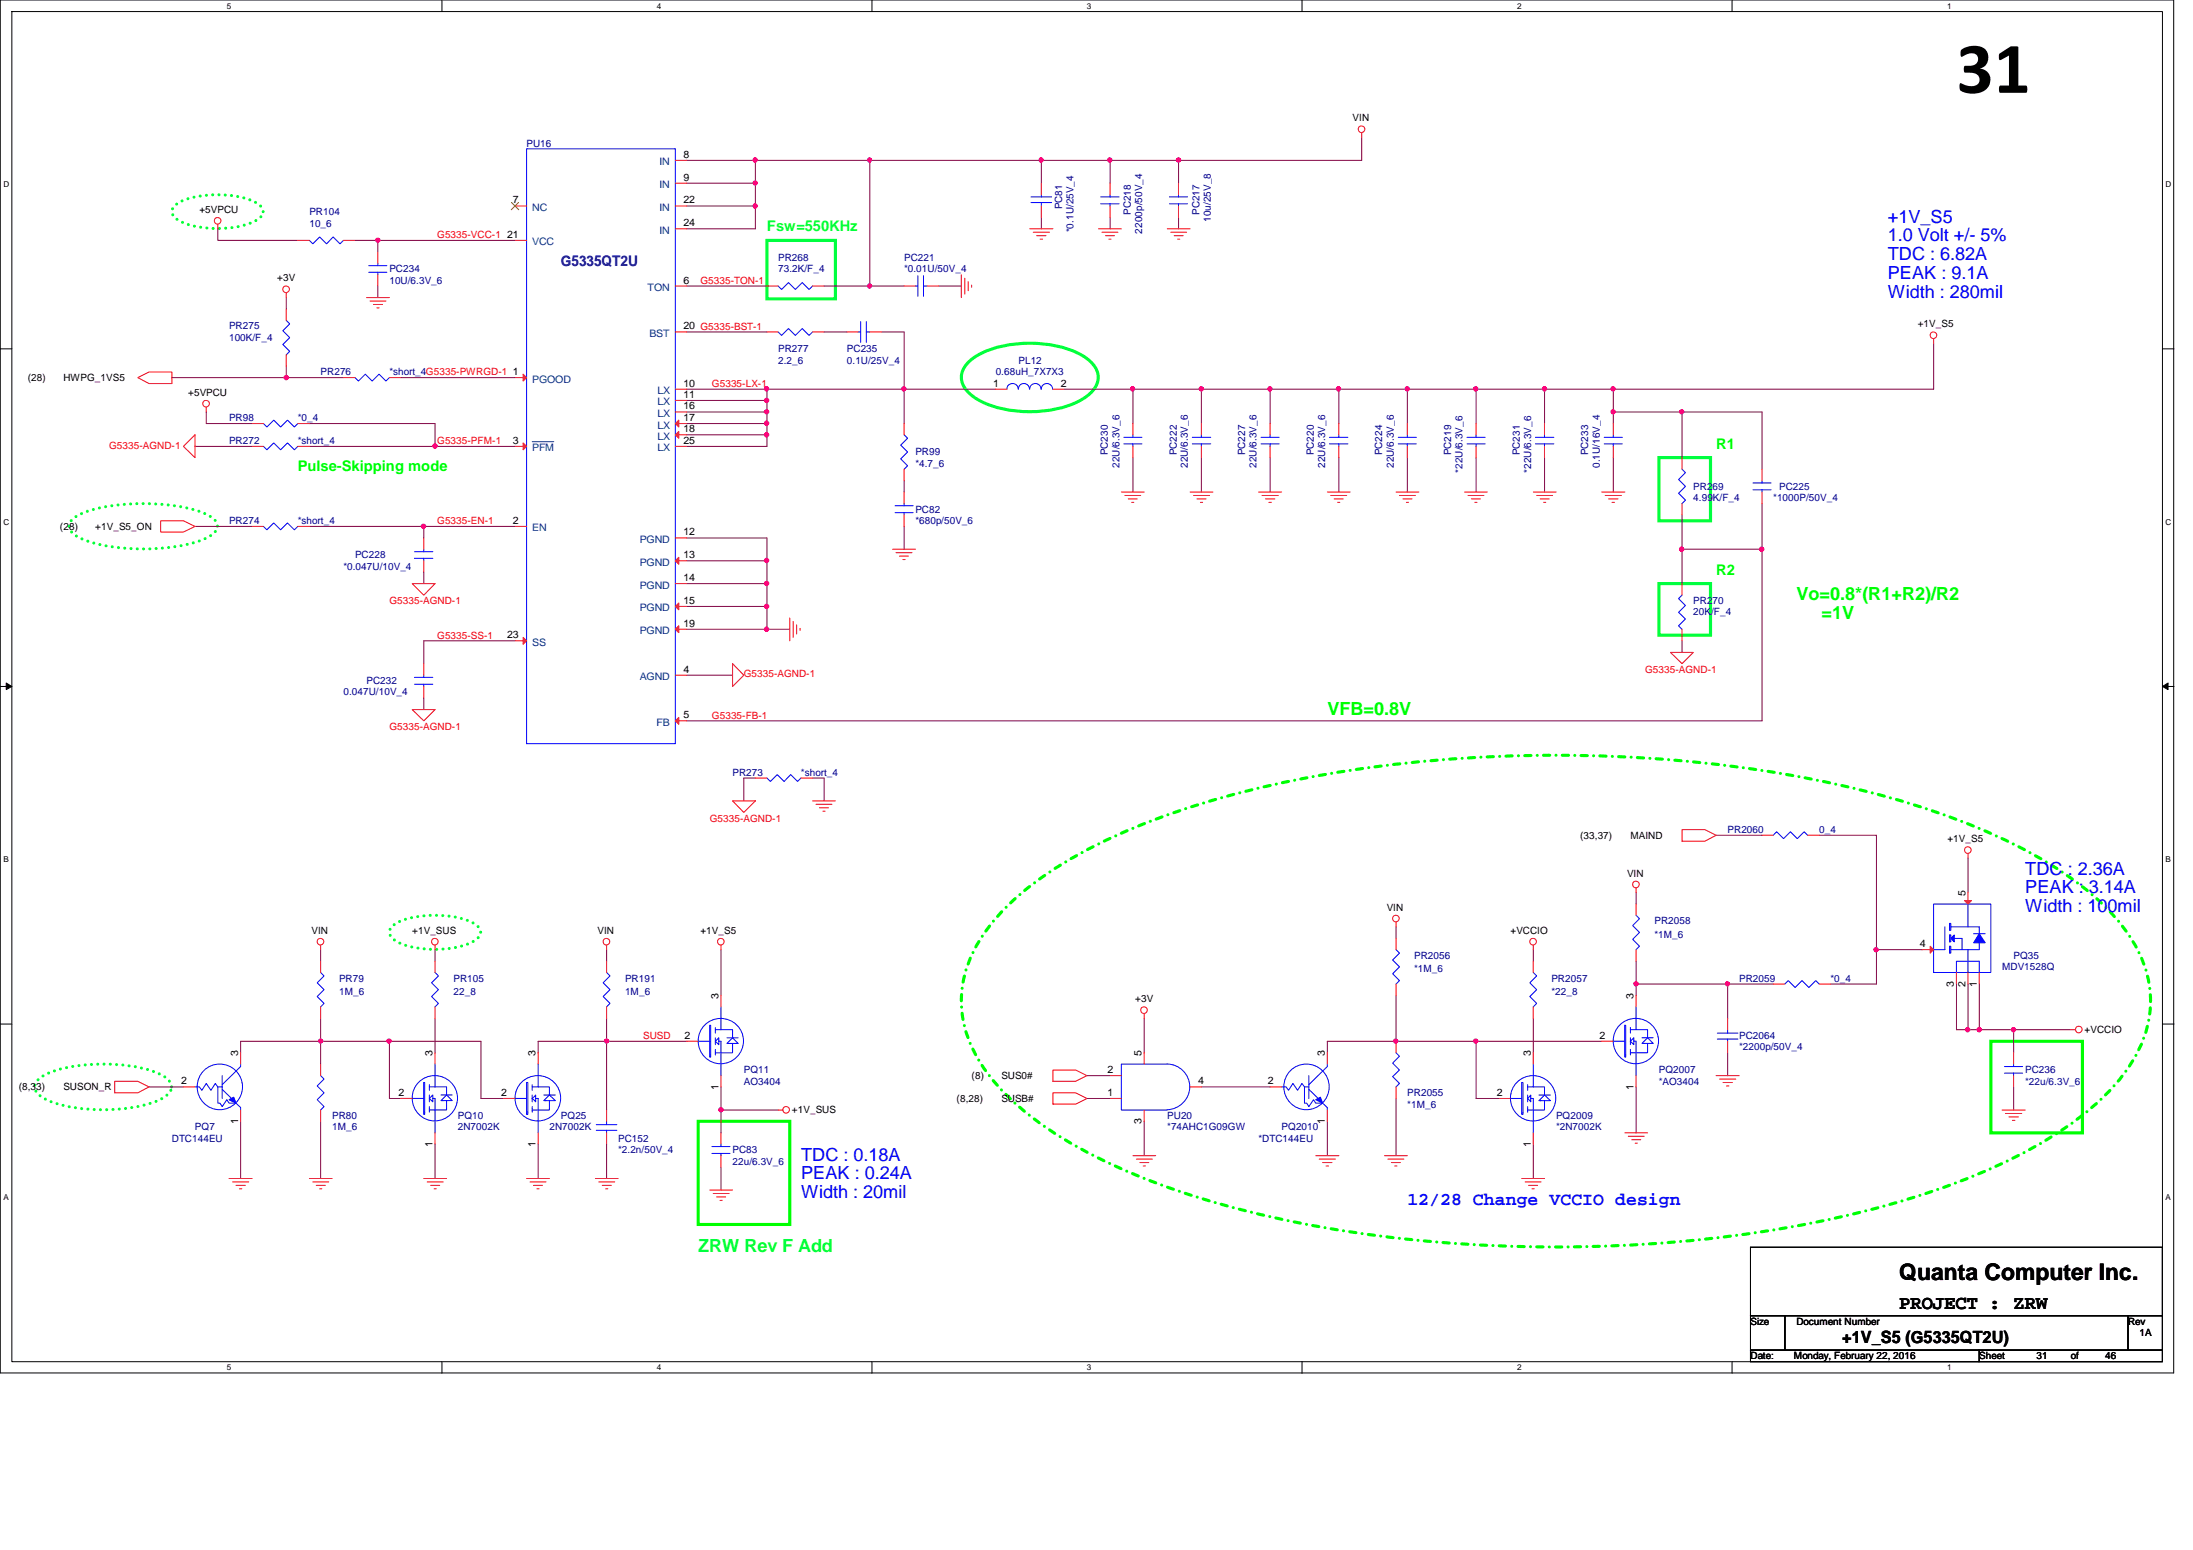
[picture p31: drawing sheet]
<svg xmlns="http://www.w3.org/2000/svg" width="297mm" height="210mm" viewBox="0 0 297 210" stroke-linecap="round" stroke-linejoin="round" font-family="sans-serif">
<defs><g id="words">
<text font-size="9.9" x="265" y="12.6">31</text>
<text font-size="3.1" x="257.3" y="173.3">Quanta Computer Inc.</text>
<text font-size="2.6" x="257.3" y="177.2">PROJECT : ZRW</text>
<g font-size="2.5" fill="#00f">
<text x="255.7" y="30.1">+1V_S5</text>
<text x="255.7" y="32.7">1.0 Volt +/- 5%</text>
<text x="255.7" y="35.2">TDC : 6.82A</text>
<text x="255.7" y="37.8">PEAK : 9.1A</text>
<text x="255.7" y="40.3">Width : 280mil</text>
<text x="274.3" y="118.4">TDC : 2.36A</text>
<text x="274.3" y="121">PEAK : 3.14A</text>
<text x="274.3" y="123.5">Width : 100mil</text>
<text x="108.5" y="157.2">TDC : 0.18A</text>
<text x="108.5" y="159.7">PEAK : 0.24A</text>
<text x="108.5" y="162.3">Width : 20mil</text>
<text x="190.6" y="163.2">12/28 Change VCCIO design</text>
</g>
<g font-size="2.5" fill="#0f0">
<text x="243.3" y="81.3">Vo=0.8*(R1+R2)/R2</text>
<text x="246.7" y="83.8">=1V</text>
<text x="179.8" y="96.8">VFB=0.8V</text>
</g>
<text font-size="2.5" fill="#00ff40" x="94.6" y="169.6">ZRW Rev F Add</text>
<text font-size="2.3" x="249.5" y="181.9">+1V_S5 (G5335QT2U)</text>
<text font-size="2" fill="#000080" x="76" y="36">G5335QT2U</text>
<text font-size="2" fill="#00ff40" x="103.9" y="31.3">Fsw=550KHz</text>
<g font-size="2" fill="#0f0">
<text x="40.3" y="63.8">Pulse-Skipping mode</text>
<text x="232.4" y="60.7">R1</text>
<text x="232.4" y="77.8">R2</text>
</g>
<g font-size="1.4">
<text x="183.2" y="16.4">VIN</text>
<text x="92.6" y="21.4">8</text>
<text x="27" y="28.8">+5VPCU</text>
<text x="69.5" y="27.6">7</text>
<text x="92.6" y="27.6">22</text>
<text x="92.6" y="24.5">9</text>
<text x="68.7" y="32.2">21</text>
<text x="92.6" y="30.6">24</text>
<text x="37.5" y="38.1">+3V</text>
<text x="92.6" y="38.4">6</text>
<text x="92.6" y="44.6">20 G5335-BST-1</text>
<text x="259.7" y="44.3">+1V_S5</text>
<text x="3.8" y="51.6">(28)</text>
<text x="8.6" y="51.6">HWPG_1VS5</text>
<text x="25.5" y="53.6">+5VPCU</text>
<text x="69.5" y="50.8">1</text>
<text x="92.6" y="52.4">10</text>
<text x="92.6" y="53.9">11</text>
<text x="134.5" y="52.4">1</text>
<text x="143.7" y="52.4">2</text>
<text x="92.6" y="58.5">18</text>
<text x="92.6" y="55.5">16</text>
<text x="92.6" y="57">17</text>
<text x="69.5" y="60.1">3</text>
<text x="92.6" y="60.1">25</text>
<text x="8.1" y="71.8">(28)</text>
<text x="12.9" y="71.8">+1V_S5_ON</text>
<text x="69.5" y="70.9">2</text>
<text x="92.6" y="75.6">13</text>
<text x="92.6" y="72.5">12</text>
<text x="92.6" y="78.7">14</text>
<text x="92.6" y="81.8">15</text>
<text x="68.7" y="86.4">23</text>
<text x="92.6" y="84.9">19</text>
<text x="92.6" y="91.1">4</text>
<text x="92.6" y="97.3">5</text>
<text x="214" y="113.6">(33,37)</text>
<text x="220.8" y="113.6">MAIND</text>
<text x="220.4" y="118.7">VIN</text>
<text x="263.8" y="114">+1V_S5</text>
<text x="187.8" y="123.3">VIN</text>
<text x="266.2" y="121.3" transform="rotate(-90 266.2 121.3)">5</text>
<text x="42.2" y="126.4">VIN</text>
<text x="55.8" y="126.4">+1V_SUS</text>
<text x="80.9" y="126.4">VIN</text>
<text x="94.9" y="126.4">+1V_S5</text>
<text x="204.6" y="126.4">+VCCIO</text>
<text x="260" y="128.3">4</text>
<text x="97.3" y="135.3" transform="rotate(-90 97.3 135.3)">3</text>
<text x="153.7" y="135.7">+3V</text>
<text x="221.3" y="135.2" transform="rotate(-90 221.3 135.2)">3</text>
<text x="264.7" y="133.6" transform="rotate(-90 264.7 133.6)">3</text>
<text x="266.2" y="133.6" transform="rotate(-90 266.2 133.6)">2</text>
<text x="267.7" y="133.6" transform="rotate(-90 267.7 133.6)">1</text>
<text x="32.3" y="143" transform="rotate(-90 32.3 143)">3</text>
<text x="58.6" y="143" transform="rotate(-90 58.6 143)">3</text>
<text x="72.6" y="143" transform="rotate(-90 72.6 143)">3</text>
<text x="92.7" y="140.7">2</text>
<text x="154.6" y="143" transform="rotate(-90 154.6 143)">5</text>
<text x="179.4" y="143" transform="rotate(-90 179.4 143)">3</text>
<text x="207.3" y="143" transform="rotate(-90 207.3 143)">3</text>
<text x="216.6" y="140.7">2</text>
<text x="282.4" y="139.9">+VCCIO</text>
<text x="2.5" y="147.7">(8,33)</text>
<text x="8.6" y="147.7">SUSON_R</text>
<text x="24.5" y="146.8">2</text>
<text x="54" y="148.4">2</text>
<text x="67.9" y="148.4">2</text>
<text x="97.3" y="147.6" transform="rotate(-90 97.3 147.6)">1</text>
<text x="129.6" y="149.2">(8,28)</text>
<text x="131.6" y="146.1">(8)</text>
<text x="135.6" y="149.2">SUSB#</text>
<text x="135.6" y="146.1">SUS0#</text>
<text x="150" y="148.4">1</text>
<text x="150" y="145.3">2</text>
<text x="162.3" y="146.8">4</text>
<text x="171.7" y="146.8">2</text>
<text x="202.7" y="148.4">2</text>
<text x="221.3" y="147.6" transform="rotate(-90 221.3 147.6)">1</text>
<text x="32.3" y="152.2" transform="rotate(-90 32.3 152.2)">1</text>
<text x="58.6" y="155.3" transform="rotate(-90 58.6 155.3)">1</text>
<text x="72.6" y="155.3" transform="rotate(-90 72.6 155.3)">1</text>
<text x="107.3" y="150.7">+1V_SUS</text>
<text x="154.6" y="152.2" transform="rotate(-90 154.6 152.2)">3</text>
<text x="179.4" y="152.2" transform="rotate(-90 179.4 152.2)">1</text>
<text x="207.3" y="155.3" transform="rotate(-90 207.3 155.3)">1</text>
<text x="237.1" y="179.4">Size</text>
<text x="243.3" y="179.4">Document Number</text>
<text x="288.2" y="179.4">Rev</text>
<text x="237.1" y="184.1">Date:</text>
<text x="243" y="184.1">Monday, February 22, 2016</text>
<text x="268.1" y="184.1">Sheet</text>
<text x="275.8" y="184.1">31</text>
<text x="280.5" y="184.1">of</text>
<text x="285.1" y="184.1">46</text>
<text x="289.8" y="181">1A</text>
</g>
<g font-size="1.4" fill="#000080">
<text x="71.3" y="19.9">PU16</text>
<text x="41.9" y="29.1">PR104</text>
<text x="143.9" y="28.4" transform="rotate(-90 143.9 28.4)">PC81</text>
<text x="153.1" y="29.1" transform="rotate(-90 153.1 29.1)">PC218</text>
<text x="162.5" y="29.1" transform="rotate(-90 162.5 29.1)">PC217</text>
<text x="41.9" y="30.7">10_6</text>
<text x="105.4" y="35.3">PR268</text>
<text x="122.5" y="35.3">PC221</text>
<text x="145.4" y="31.5" transform="rotate(-90 145.4 31.5)">*0.1U/25V_4</text>
<text x="154.7" y="31.6" transform="rotate(-90 154.7 31.6)">2200p/50V_4</text>
<text x="164" y="30.1" transform="rotate(-90 164 30.1)">10u/25V_8</text>
<text x="52.7" y="36.9">PC234</text>
<text x="52.7" y="38.4">10U/6.3V_6</text>
<text x="105.4" y="36.9">73.2K/F_4</text>
<text x="122.5" y="36.9">*0.01U/50V_4</text>
<text x="31" y="44.6">PR275</text>
<text x="31" y="46.2">100K/F_4</text>
<text x="105.4" y="47.7">PR277</text>
<text x="114.7" y="47.7">PC235</text>
<text x="43.4" y="50.8">PR276</text>
<text x="52.7" y="50.8">*short_4G5335-PWRGD-1</text>
<text x="105.4" y="49.3">2.2_6</text>
<text x="114.7" y="49.3">0.1U/25V_4</text>
<text x="134.9" y="50.8">0.68uH_7X7X3</text>
<text x="138" y="49.3">PL12</text>
<text x="31" y="57">PR98</text>
<text x="40.3" y="57">*0_4</text>
<text x="31" y="60.1">PR272</text>
<text x="40.3" y="60.1">*short_4</text>
<text x="124" y="61.7">PR99</text>
<text x="124" y="63.2">*4.7_6</text>
<text x="150.1" y="61.7" transform="rotate(-90 150.1 61.7)">PC230</text>
<text x="151.6" y="63.4" transform="rotate(-90 151.6 63.4)">22U/6.3V_6</text>
<text x="159.4" y="61.7" transform="rotate(-90 159.4 61.7)">PC222</text>
<text x="160.9" y="63.4" transform="rotate(-90 160.9 63.4)">22U/6.3V_6</text>
<text x="168.6" y="61.7" transform="rotate(-90 168.6 61.7)">PC227</text>
<text x="170.2" y="63.4" transform="rotate(-90 170.2 63.4)">22U/6.3V_6</text>
<text x="178" y="61.7" transform="rotate(-90 178 61.7)">PC220</text>
<text x="179.5" y="63.4" transform="rotate(-90 179.5 63.4)">22U/6.3V_6</text>
<text x="187.2" y="61.7" transform="rotate(-90 187.2 61.7)">PC224</text>
<text x="188.8" y="63.4" transform="rotate(-90 188.8 63.4)">22U/6.3V_6</text>
<text x="196.5" y="61.7" transform="rotate(-90 196.5 61.7)">PC219</text>
<text x="198.1" y="64" transform="rotate(-90 198.1 64)">*22U/6.3V_6</text>
<text x="205.9" y="61.7" transform="rotate(-90 205.9 61.7)">PC231</text>
<text x="207.4" y="64" transform="rotate(-90 207.4 64)">*22U/6.3V_6</text>
<text x="215.1" y="61.7" transform="rotate(-90 215.1 61.7)">PC233</text>
<text x="216.7" y="63.4" transform="rotate(-90 216.7 63.4)">0.1U/16V_4</text>
<text x="31" y="70.9">PR274</text>
<text x="40.3" y="70.9">*short_4</text>
<text x="124" y="69.4">PC82</text>
<text x="124" y="70.9">*680p/50V_6</text>
<text x="229.4" y="66.3">PR269</text>
<text x="229.4" y="67.9">4.99K/F_4</text>
<text x="240.2" y="67.9">*1000P/50V_4</text>
<text x="241" y="66.3">PC225</text>
<text x="46.5" y="77.2">*0.047U/10V_4</text>
<text x="48.1" y="75.6">PC228</text>
<text x="229.3" y="81.8">PR270</text>
<text x="229.3" y="83.4">20K/F_4</text>
<text x="46.5" y="94.2">0.047U/10V_4</text>
<text x="49.7" y="92.7">PC232</text>
<text x="99.2" y="105.1">PR273</text>
<text x="108.5" y="105.1">*short_4</text>
<text x="234" y="112.8">PR2060</text>
<text x="246.4" y="112.8">0_4</text>
<text x="224.1" y="125.2">PR2058</text>
<text x="191.5" y="129.8">PR2056</text>
<text x="191.5" y="131.7">*1M_6</text>
<text x="224.1" y="127">*1M_6</text>
<text x="271.2" y="131.4">MDV1528Q</text>
<text x="272.7" y="129.8">PQ35</text>
<text x="45.9" y="132.9">PR79</text>
<text x="45.9" y="134.8">1M_6</text>
<text x="61.4" y="132.9">PR105</text>
<text x="61.4" y="134.8">22_8</text>
<text x="84.7" y="132.9">PR191</text>
<text x="84.7" y="134.8">1M_6</text>
<text x="210.1" y="132.9">PR2057</text>
<text x="210.1" y="134.8">*22_8</text>
<text x="235.6" y="132.9">PR2059</text>
<text x="247.9" y="132.9">*0_4</text>
<text x="235.6" y="140.7">PC2064</text>
<text x="235.6" y="142.2">*2200p/50V_4</text>
<text x="100.7" y="145.3">PQ11</text>
<text x="100.7" y="146.9">AO3404</text>
<text x="190.6" y="148.4">PR2055</text>
<text x="190.6" y="150">*1M_6</text>
<text x="224.7" y="145.3">PQ2007</text>
<text x="224.7" y="146.9">*AO3404</text>
<text x="274.3" y="145.3">PC236</text>
<text x="274.3" y="146.9">*22u/6.3V_6</text>
<text x="23.3" y="154.6">DTC144EU</text>
<text x="26.4" y="153.1">PQ7</text>
<text x="45" y="151.5">PR80</text>
<text x="45" y="153.1">1M_6</text>
<text x="62" y="151.5">PQ10</text>
<text x="62" y="153.1">2N7002K</text>
<text x="74.4" y="153.1">2N7002K</text>
<text x="76" y="151.5">PQ25</text>
<text x="83.7" y="154.6">PC152</text>
<text x="158.1" y="151.5">PU20</text>
<text x="158.1" y="153.1">*74AHC1G09GW</text>
<text x="170.5" y="154.6">*DTC144EU</text>
<text x="173.6" y="153.1">PQ2010</text>
<text x="210.8" y="151.5">PQ2009</text>
<text x="210.8" y="153.1">*2N7002K</text>
<text x="83.7" y="156.2">*2.2n/50V_4</text>
<text x="99.2" y="156.2">PC83</text>
<text x="99.2" y="157.7">22u/6.3V_6</text>
</g>
<g font-size="1.4" fill="#004080">
<text x="89.3" y="22.4">IN</text>
<text x="72.1" y="28.6">NC</text>
<text x="89.3" y="28.6">IN</text>
<text x="89.3" y="25.5">IN</text>
<text x="72.1" y="33.2">VCC</text>
<text x="89.3" y="31.7">IN</text>
<text x="87.7" y="39.4">TON</text>
<text x="88" y="45.6">BST</text>
<text x="72.1" y="51.8">PGOOD</text>
<text x="89.1" y="53.4">LX</text>
<text x="89.1" y="59.6">LX</text>
<text x="89.1" y="56.5">LX</text>
<text x="89.1" y="58">LX</text>
<text x="89.1" y="54.9">LX</text>
<text x="72.1" y="61.1">PFM</text>
<text x="89.1" y="61.1">LX</text>
<text x="72.1" y="72">EN</text>
<text x="86.6" y="76.6">PGND</text>
<text x="86.6" y="73.5">PGND</text>
<text x="86.6" y="79.7">PGND</text>
<text x="86.6" y="82.8">PGND</text>
<text x="72.1" y="87.5">SS</text>
<text x="86.6" y="85.9">PGND</text>
<text x="86.6" y="92.1">AGND</text>
<text x="88.9" y="98.3">FB</text>
</g>
<g font-size="1.4" fill="#f00">
<text x="59.2" y="32.3">G5335-VCC-1</text>
<text x="94.9" y="38.4">G5335-TON-1</text>
<text x="96.4" y="52.4">G5335-LX-1</text>
<text x="14.8" y="60.7">G5335-AGND-1</text>
<text x="59.2" y="60.2">G5335-PFM-1</text>
<text x="59.2" y="71">G5335-EN-1</text>
<text x="52.7" y="81.8">G5335-AGND-1</text>
<text x="59.2" y="86.5">G5335-SS-1</text>
<text x="100.7" y="91.7">G5335-AGND-1</text>
<text x="222.8" y="91.1">G5335-AGND-1</text>
<text x="52.7" y="98.8">G5335-AGND-1</text>
<text x="96.4" y="97.3">G5335-FB-1</text>
<text x="96.1" y="111.3">G5335-AGND-1</text>
<text x="87.1" y="140.7">SUSD</text>
</g>
<g font-size="1.1">
<text x="30.7" y="1.2">5</text>
<text x="89" y="1.2">4</text>
<text x="147.2" y="1.2">3</text>
<text x="205.5" y="1.2">2</text>
<text x="263.7" y="1.2">1</text>
<text x=".5" y="25.4">D</text>
<text x="293.3" y="25.4">D</text>
<text x=".5" y="71">C</text>
<text x="293.3" y="71">C</text>
<text x=".5" y="116.8">B</text>
<text x="293.3" y="116.8">B</text>
<text x=".5" y="162.5">A</text>
<text x="293.3" y="162.5">A</text>
<text x="30.7" y="185.6">5</text>
<text x="89" y="185.6">4</text>
<text x="147.2" y="185.6">3</text>
<text x="205.5" y="185.6">2</text>
<text x="263.7" y="185.6">1</text>
</g>
</g></defs>
<path d="M0 0h294.4v185.9h-294.4zM1.6 1.6h291.3v182.8h-291.3z" fill="none" stroke="#000" stroke-width=".14"/>
<g fill="#fff">
<path d="M30.7 .2h.6v1.2h-.6z"/>
<path d="M30.7 184.6h.6v1.2h-.6z"/>
</g>
<path d="M59.9 0v1.6M59.9 184.4v1.6" fill="none" stroke="#000" stroke-width=".14"/>
<g fill="#fff">
<path d="M89 .2h.6v1.2h-.6z"/>
<path d="M89 184.6h.6v1.2h-.6z"/>
</g>
<path d="M118.1 0v1.6M118.1 184.4v1.6" fill="none" stroke="#000" stroke-width=".14"/>
<g fill="#fff">
<path d="M147.2 .2h.6v1.2h-.6z"/>
<path d="M147.2 184.6h.6v1.2h-.6z"/>
</g>
<path d="M176.4 0v1.6M176.4 184.4v1.6" fill="none" stroke="#000" stroke-width=".14"/>
<g fill="#fff">
<path d="M205.5 .2h.6v1.2h-.6z"/>
<path d="M205.5 184.6h.6v1.2h-.6z"/>
</g>
<path d="M234.6 0v1.6M234.6 184.4v1.6" fill="none" stroke="#000" stroke-width=".14"/>
<g fill="#fff">
<path d="M263.7 .2h.6v1.2h-.6z"/>
<path d="M263.7 184.6h.6v1.2h-.6z"/>
<path d="M.5 24.4h.7v1.2h-.7z"/>
<path d="M293.3 24.4h.8v1.2h-.8z"/>
<path d="M.5 70.1h.7v1.1h-.7z"/>
<path d="M293.3 70.1h.8v1.1h-.8z"/>
</g>
<path d="M0 47.2h1.6M292.9 47.2h1.6" fill="none" stroke="#000" stroke-width=".14"/>
<g fill="#fff">
<path d="M.5 115.8h.7v1.2h-.7z"/>
<path d="M293.3 115.8h.7v1.2h-.7z"/>
</g>
<path d="M0 93h1.6M.8 92.5l.8 .5-.8 .4zM292.9 93l.8-.5v.9zM292.9 93h1.6" fill="none" stroke="#000" stroke-width=".14"/>
<path d="M.8 92.5l.8 .5-.8 .4zM292.9 93l.8-.5v.9z" fill="#000"/>
<g fill="#fff">
<path d="M.5 161.5h.7v1.2h-.7z"/>
<path d="M293.3 161.5h.7v1.2h-.7z"/>
</g>
<path d="M0 138.7h1.6M292.9 138.7h1.6" fill="none" stroke="#000" stroke-width=".14"/>
<path d="M23.7 27.9a8 8 0 0 1 4.6-1.5 12.3 12.3 0 0 1 6.5 1.1 1.2 1.2 0 0 1 .8 1.2 1.2 1.2 0 0 1-.8 1.1 12.8 12.8 0 0 1-8.5 .8 4.8 4.8 0 0 1-2.9-1.5l-.1-.4 .1-.5zM9.8 70.4a10.4 10.4 0 0 1 5.4-1.9 28.8 28.8 0 0 1 11.8 .7 4.1 4.1 0 0 1 2.4 1.6 1.38 1.38 0 0 1-.9 1.7 14.9 14.9 0 0 1-6.2 1.7 26.8 26.8 0 0 1-10.5-.9 4.1 4.1 0 0 1-2.3-1.6l-.1-.5 .1-.4zM53.1 125.4a8 8 0 0 1 4.7-1.4 12.3 12.3 0 0 1 6.5 1.1 1.22 1.22 0 0 1 .8 1.1 1.22 1.22 0 0 1-.8 1.2 12.7 12.7 0 0 1-8.5 .8 4.7 4.7 0 0 1-3-1.5l-.1-.5 .1-.4zM5.1 146.3a9 9 0 0 1 5-1.9 24.4 24.4 0 0 1 10.9 .8 3.7 3.7 0 0 1 2.1 1.5 1.43 1.43 0 0 1-.7 1.8 12.9 12.9 0 0 1-5.8 1.7 22.9 22.9 0 0 1-9.6-1 3.8 3.8 0 0 1-2.2-1.6l-.1-.4 .1-.5z" fill="none" stroke="#00ff40" stroke-width=".42" stroke-dasharray="0 .8"/>
<path d="M94.6 151.8h12.4v14h-12.4zM269.7 141h12.4v12.4h-12.4z" fill="none" stroke="#0f0" stroke-width=".42"/>
<path d="M103.9 32.6h9.3v7.9h-9.3zM131.1 49.2a10.1 10.1 0 0 1 5.7-2.5 15.9 15.9 0 0 1 9.7 1.4 4 4 0 0 1 2.3 3 3.3 3.3 0 0 1-1.5 2.5 14.1 14.1 0 0 1-9.2 2.1 12.3 12.3 0 0 1-6.4-2.1 3.1 3.1 0 0 1-1.4-3.2l.3-.6zM224.7 62h7v8.5h-7zM224.7 79h7v7h-7z" fill="none" stroke="#00ff40" stroke-width=".42"/>
<path d="M136.5 122.6a54.6 54.6 0 0 1 17.3-10.6 134.3 134.3 0 0 1 35.5-8.5 184.8 184.8 0 0 1 62.1 3.3 99 99 0 0 1 23.1 8.4 43 43 0 0 1 12.3 9.4 17.3 17.3 0 0 1 4.5 11 16.6 16.6 0 0 1-4.5 10.9 40.5 40.5 0 0 1-12.3 9.4 102.7 102.7 0 0 1-27.7 9.4 186.4 186.4 0 0 1-72.2 0 106.6 106.6 0 0 1-27.6-9.4 43 43 0 0 1-12.3-9.4 17.3 17.3 0 0 1-4.5-10.9 16.6 16.6 0 0 1 4.5-11z" fill="none" stroke="#0f0" stroke-width=".42" stroke-dasharray=".8 .8 0 .8"/>
<path d="M105.4 150.3h-7.7v3.1" fill="none" stroke="#800040" stroke-width=".14"/>
<circle cx="97.7" cy="150.3" r=".3" fill="#f0f"/>
<circle cx="97.7" cy="150.3" r=".3" fill="none" stroke="#f0f" stroke-width=".14"/>
<path d="M265 139.4h1.6M272.7 139.4h7.8" fill="none" stroke="#800040" stroke-width=".14"/>
<circle cx="266.5" cy="139.4" r=".3" fill="#f0f"/>
<circle cx="266.5" cy="139.4" r=".3" fill="none" stroke="#f0f" stroke-width=".14"/>
<path d="M43.4 137.9v3.1M82.2 128.6v1.6M97.7 128.6v6.2M265 133.3v6.1M266.6 133.3v6.1M268.1 133.3v6.1" fill="none" stroke="#800040" stroke-width=".14"/>
<circle cx="43.4" cy="141" r=".29" fill="#f0f"/>
<circle cx="43.4" cy="141" r=".29" fill="none" stroke="#f0f" stroke-width=".14"/>
<path d="M43.4 128.6v1.6M58.9 128.6v1.6M58.9 137.9v4.7M32.6 151.8v7.8M43.4 151.8v7.8M43.4 141h-10.8v1.6M43.4 141v3.1M43.4 141h9.3M52.7 141h12.4v7.8h3.1M52.7 141v7.8M58.9 154.9v4.7M72.9 154.9v4.7" fill="none" stroke="#800040" stroke-width=".14"/>
<circle cx="52.7" cy="141" r=".29" fill="#f0f"/>
<circle cx="52.7" cy="141" r=".29" fill="none" stroke="#f0f" stroke-width=".14"/>
<path d="M82.2 137.9v3.1M52.7 148.8h1.6M82.2 141h-9.3v1.6M82.2 141h10.8" fill="none" stroke="#800040" stroke-width=".14"/>
<circle cx="82.2" cy="141" r=".29" fill="#f0f"/>
<circle cx="82.2" cy="141" r=".29" fill="none" stroke="#f0f" stroke-width=".14"/>
<path d="M266.6 116.2v4.7M266.6 139.4h1.5M272.7 139.4v3.2M20.2 147.2h4.6M82.2 154.9v4.7M82.2 141v9.3M97.7 158.1v3.1" fill="none" stroke="#800040" stroke-width=".14"/>
<circle cx="272.7" cy="139.4" r=".29" fill="#f0f"/>
<circle cx="272.7" cy="139.4" r=".29" fill="none" stroke="#f0f" stroke-width=".14"/>
<path d="M268.1 139.4h4.6M97.7 147.2v3.1M272.7 147.2v3.1" fill="none" stroke="#800040" stroke-width=".14"/>
<circle cx="268.1" cy="139.4" r=".3" fill="#f0f"/>
<circle cx="268.1" cy="139.4" r=".3" fill="none" stroke="#f0f" stroke-width=".14"/>
<path d="M199.9 52.7h18.6" fill="none" stroke="#800040" stroke-width=".14"/>
<circle cx="209.2" cy="52.7" r=".3" fill="#f0f"/>
<circle cx="209.2" cy="52.7" r=".3" fill="none" stroke="#f0f" stroke-width=".14"/>
<circle cx="199.9" cy="52.7" r=".3" fill="#f0f"/>
<circle cx="199.9" cy="52.7" r=".3" fill="none" stroke="#f0f" stroke-width=".14"/>
<path d="M209.2 52.7v4.7M209.2 62v4.6M238.7 74.4v23.2" fill="none" stroke="#800040" stroke-width=".14"/>
<circle cx="238.6" cy="74.4" r=".3" fill="#f0f"/>
<circle cx="238.6" cy="74.4" r=".3" fill="none" stroke="#f0f" stroke-width=".14"/>
<path d="M111.6 38.7h6.2" fill="none" stroke="#800040" stroke-width=".14"/>
<circle cx="117.8" cy="38.7" r=".29" fill="#f0f"/>
<circle cx="117.8" cy="38.7" r=".29" fill="none" stroke="#f0f" stroke-width=".14"/>
<path d="M93 21.7h24.8v17" fill="none" stroke="#800040" stroke-width=".14"/>
<circle cx="117.8" cy="21.7" r=".29" fill="#f0f"/>
<circle cx="117.8" cy="21.7" r=".29" fill="none" stroke="#f0f" stroke-width=".14"/>
<circle cx="102.3" cy="21.7" r=".29" fill="#f0f"/>
<circle cx="102.3" cy="21.7" r=".29" fill="none" stroke="#f0f" stroke-width=".14"/>
<path d="M184.4 18.6v3.1h-24.8M51.2 38.7v1.6M102.3 27.9v3.1h-9.3M141.1 29.5v1.5M141.1 24.8v-3.1h9.3v3.1" fill="none" stroke="#800040" stroke-width=".14"/>
<circle cx="150.3" cy="21.7" r=".3" fill="#f0f"/>
<circle cx="150.3" cy="21.7" r=".3" fill="none" stroke="#f0f" stroke-width=".14"/>
<circle cx="141" cy="21.7" r=".29" fill="#f0f"/>
<circle cx="141" cy="21.7" r=".29" fill="none" stroke="#f0f" stroke-width=".14"/>
<path d="M93 45h10.9M93 72.9h10.9M93 75.9h10.9M93 82.1h10.9M93 85.2h14" fill="none" stroke="#800040" stroke-width=".14"/>
<circle cx="103.8" cy="75.9" r=".3" fill="#f0f"/>
<circle cx="103.8" cy="75.9" r=".3" fill="none" stroke="#f0f" stroke-width=".14"/>
<path d="M93 79h10.9" fill="none" stroke="#800040" stroke-width=".14"/>
<circle cx="103.8" cy="79" r=".29" fill="#f0f"/>
<circle cx="103.8" cy="79" r=".29" fill="none" stroke="#f0f" stroke-width=".14"/>
<path d="M103.9 58.9v1.6M103.9 72.9v3" fill="none" stroke="#800040" stroke-width=".14"/>
<circle cx="103.8" cy="58.9" r=".3" fill="#f0f"/>
<circle cx="103.8" cy="58.9" r=".3" fill="none" stroke="#f0f" stroke-width=".14"/>
<path d="M103.9 52.7v1.5h-10.9M93 60.5h10.9" fill="none" stroke="#800040" stroke-width=".14"/>
<circle cx="103.8" cy="54.2" r=".3" fill="#f0f"/>
<circle cx="103.8" cy="54.2" r=".3" fill="none" stroke="#f0f" stroke-width=".14"/>
<path d="M103.9 55.8v1.6h-10.9" fill="none" stroke="#800040" stroke-width=".14"/>
<circle cx="103.8" cy="57.3" r=".3" fill="#f0f"/>
<circle cx="103.8" cy="57.3" r=".3" fill="none" stroke="#f0f" stroke-width=".14"/>
<path d="M51.2 32.6h18.6M57.4 86.8h12.4" fill="none" stroke="#800040" stroke-width=".14"/>
<circle cx="51.2" cy="32.5" r=".29" fill="#f0f"/>
<circle cx="51.2" cy="32.5" r=".29" fill="none" stroke="#f0f" stroke-width=".14"/>
<path d="M51.2 32.6v1.5M103.9 57.4v1.5h-10.9M103.9 54.2v1.6h-10.9" fill="none" stroke="#800040" stroke-width=".14"/>
<circle cx="103.8" cy="55.8" r=".29" fill="#f0f"/>
<circle cx="103.8" cy="55.8" r=".29" fill="none" stroke="#f0f" stroke-width=".14"/>
<path d="M102.3 21.7v3.1" fill="none" stroke="#800040" stroke-width=".14"/>
<circle cx="102.3" cy="24.8" r=".29" fill="#f0f"/>
<circle cx="102.3" cy="24.8" r=".29" fill="none" stroke="#f0f" stroke-width=".14"/>
<path d="M93 24.8h9.3v3.1h-9.3M38.8 51.1h7.7M54.3 51.1h15.5M122.5 52.7h12.4M57.4 77.5v1.5M190.6 62v4.6M57.4 94.5v1.6M57.4 86.8v3.1M93 91.4h6.2" fill="none" stroke="#800040" stroke-width=".14"/>
<circle cx="102.3" cy="27.9" r=".29" fill="#f0f"/>
<circle cx="102.3" cy="27.9" r=".29" fill="none" stroke="#f0f" stroke-width=".14"/>
<path d="M181.4 52.7h9.2M261.9 46.5v6.2" fill="none" stroke="#800040" stroke-width=".14"/>
<circle cx="190.6" cy="52.7" r=".3" fill="#f0f"/>
<circle cx="190.6" cy="52.7" r=".3" fill="none" stroke="#f0f" stroke-width=".14"/>
<circle cx="181.3" cy="52.7" r=".3" fill="#f0f"/>
<circle cx="181.3" cy="52.7" r=".3" fill="none" stroke="#f0f" stroke-width=".14"/>
<path d="M144.1 52.7h9.4M190.6 52.7v4.7M57.4 71.3v1.6" fill="none" stroke="#800040" stroke-width=".14"/>
<circle cx="153.4" cy="52.7" r=".3" fill="#f0f"/>
<circle cx="153.4" cy="52.7" r=".3" fill="none" stroke="#f0f" stroke-width=".14"/>
<path d="M27.9 55.8v1.6h6.3M122.5 45v7.7" fill="none" stroke="#800040" stroke-width=".14"/>
<circle cx="122.4" cy="52.7" r=".3" fill="#f0f"/>
<circle cx="122.4" cy="52.7" r=".3" fill="none" stroke="#f0f" stroke-width=".14"/>
<path d="M41.9 71.3h15.5M93 97.6h145.7" fill="none" stroke="#800040" stroke-width=".14"/>
<circle cx="57.4" cy="71.3" r=".29" fill="#f0f"/>
<circle cx="57.4" cy="71.3" r=".29" fill="none" stroke="#f0f" stroke-width=".14"/>
<path d="M103.9 75.9v3.1M227.8 69.7v4.7" fill="none" stroke="#800040" stroke-width=".14"/>
<circle cx="227.8" cy="74.4" r=".3" fill="#f0f"/>
<circle cx="227.8" cy="74.4" r=".3" fill="none" stroke="#f0f" stroke-width=".14"/>
<path d="M41.9 60.5h17" fill="none" stroke="#800040" stroke-width=".14"/>
<circle cx="58.9" cy="60.4" r=".3" fill="#f0f"/>
<circle cx="58.9" cy="60.4" r=".3" fill="none" stroke="#f0f" stroke-width=".14"/>
<path d="M58.9 57.4v3.1M103.9 52.7h18.6" fill="none" stroke="#800040" stroke-width=".14"/>
<circle cx="103.8" cy="52.7" r=".3" fill="#f0f"/>
<circle cx="103.8" cy="52.7" r=".3" fill="none" stroke="#f0f" stroke-width=".14"/>
<path d="M127.1 38.7h3.1M26.4 60.5h7.8M58.9 60.5h10.9M103.9 79v6.2" fill="none" stroke="#800040" stroke-width=".14"/>
<circle cx="103.8" cy="85.2" r=".3" fill="#f0f"/>
<circle cx="103.8" cy="85.2" r=".3" fill="none" stroke="#f0f" stroke-width=".14"/>
<circle cx="103.8" cy="82.1" r=".3" fill="#f0f"/>
<circle cx="103.8" cy="82.1" r=".3" fill="none" stroke="#f0f" stroke-width=".14"/>
<path d="M117.8 38.7h4.7M93 52.7h10.9M162.7 52.7h9.3M57.4 71.3h12.4M162.7 62v4.6M172 62v4.6M181.4 62v4.6M238.7 68.2v6.2" fill="none" stroke="#800040" stroke-width=".14"/>
<circle cx="172" cy="52.7" r=".29" fill="#f0f"/>
<circle cx="172" cy="52.7" r=".29" fill="none" stroke="#f0f" stroke-width=".14"/>
<circle cx="162.7" cy="52.7" r=".3" fill="#f0f"/>
<circle cx="162.7" cy="52.7" r=".3" fill="none" stroke="#f0f" stroke-width=".14"/>
<g fill="none" stroke="#800040" stroke-width=".14">
<path d="M93 38.7h10.9M117.8 21.7h23.2M41.9 57.4h17M111.6 45h3.1M119.4 45h3.1M122.5 52.7v4.7M153.5 57.4v-4.7h9.2v4.7M172 57.4v-4.7h9.4v4.7M190.6 52.7h9.3v4.7M261.9 52.7h-43.4v4.7M26.4 71.3h7.8M122.5 65.1v1.5"/>
<path d="M122.5 71.3v3.1M153.5 62v4.6M199.9 62v4.6M218.5 62v4.6M227.8 62v-6.2h10.9v7.7M238.7 74.4h-10.9v4.6M227.8 86.8v1.5M102.3 105.4h-1.6v3.1M110.1 105.4h1.5v3.1"/>
</g>
<circle cx="218.5" cy="52.7" r=".29" fill="#f0f"/>
<circle cx="218.5" cy="52.7" r=".29" fill="none" stroke="#f0f" stroke-width=".14"/>
<path d="M29.5 31v1.6h10.8M48.1 32.6h3.1M150.4 29.5v1.5M23.3 51.1h15.5" fill="none" stroke="#800040" stroke-width=".14"/>
<circle cx="38.8" cy="51.1" r=".3" fill="#f0f"/>
<circle cx="38.8" cy="51.1" r=".3" fill="none" stroke="#f0f" stroke-width=".14"/>
<path d="M38.8 40.3v1.6M38.8 49.6v1.5M218.5 55.8h9.3" fill="none" stroke="#800040" stroke-width=".14"/>
<circle cx="227.8" cy="55.8" r=".29" fill="#f0f"/>
<circle cx="227.8" cy="55.8" r=".29" fill="none" stroke="#f0f" stroke-width=".14"/>
<circle cx="218.5" cy="55.8" r=".29" fill="#f0f"/>
<circle cx="218.5" cy="55.8" r=".29" fill="none" stroke="#f0f" stroke-width=".14"/>
<path d="M159.6 21.7v3.1" fill="none" stroke="#800040" stroke-width=".14"/>
<circle cx="159.6" cy="21.7" r=".3" fill="#f0f"/>
<circle cx="159.6" cy="21.7" r=".3" fill="none" stroke="#f0f" stroke-width=".14"/>
<path d="M150.4 21.7h9.2M159.6 29.5v1.5M189.1 134.8v6.2M221.6 147.2v6.2" fill="none" stroke="#800040" stroke-width=".14"/>
<circle cx="189.1" cy="141" r=".29" fill="#f0f"/>
<circle cx="189.1" cy="141" r=".29" fill="none" stroke="#f0f" stroke-width=".14"/>
<path d="M189.1 125.5v1.6M207.7 128.6v1.6M207.7 137.9v4.7M221.6 120.9v1.5M221.6 130.2v3.1M179.8 151.8v4.7M189.1 148.8v7.7M189.1 141h-9.3v1.6M207.7 154.9v4.7M217 141h-17.1v7.8h3.1" fill="none" stroke="#800040" stroke-width=".14"/>
<circle cx="199.9" cy="141" r=".29" fill="#f0f"/>
<circle cx="199.9" cy="141" r=".29" fill="none" stroke="#f0f" stroke-width=".14"/>
<path d="M221.6 133.3h12.4" fill="none" stroke="#800040" stroke-width=".14"/>
<circle cx="234" cy="133.2" r=".29" fill="#f0f"/>
<circle cx="234" cy="133.2" r=".29" fill="none" stroke="#f0f" stroke-width=".14"/>
<circle cx="221.6" cy="133.2" r=".29" fill="#f0f"/>
<circle cx="221.6" cy="133.2" r=".29" fill="none" stroke="#f0f" stroke-width=".14"/>
<path d="M232.4 113.1h6.3M246.4 113.1h7.8v15.5h6.1M155 137.9v4.7M221.6 133.3v1.5M240.2 133.3h-6.2v4.6M247.9 133.3h6.3M147.2 148.8h3.2M147.2 145.7h3.2M155 151.8v4.7M162.7 147.2h9.3M189.1 141h10.8M234 142.6v3.1" fill="none" stroke="#800040" stroke-width=".14"/>
<circle cx="254.1" cy="128.6" r=".3" fill="#f0f"/>
<circle cx="254.1" cy="128.6" r=".3" fill="none" stroke="#f0f" stroke-width=".14"/>
<path d="M254.2 128.6v4.7" fill="none" stroke="#800040" stroke-width=".14"/>
<g fill="none" stroke="#f00" stroke-width=".14">
<path d="M184.4 18v.6M29.5 30.4v.6M38.8 39.7v.6M130.2 37.2v3.1M130.7 37.7v2.1M131.1 38.1v1.3M131.6 38.6v.3M139.5 31h3.1M139.9 31.5h2.2M140.4 31.9h1.3M140.9 32.4h.3M148.8 31h3.1"/>
<path d="M149.3 31.5h2.1M149.7 31.9h1.3M150.2 32.4h.3M158.1 31h3.1M158.6 31.5h2.1M159 31.9h1.3M159.5 32.4h.3M18.7 51.1l1.5-.7h3.1v1.5h-3.1zM26.4 58.9v3.1l-1.6-1.5zM27.9 55.2v.6M38.8 48v1.6M38.8 41.9v1.5"/>
<path d="M49.7 40.3h3M50.1 40.8h2.2M50.6 41.2h1.2M51 41.7h.3M122.5 57.4v1.5M162.7 57.4v1.5M199.9 57.4v1.5M218.5 57.4v1.5M261.9 45.9v.6M21.8 70.5h3l1.6 .8-1.6 .8h-3zM55.8 79h3.1l-1.5 1.6zM57.4 72.9v1.5"/>
<path d="M57.4 75.9v1.6M120.9 74.4h3.1M121.4 74.8h2.1M121.8 75.3h1.3M122.3 75.8h.3M122.5 63.5v1.6M151.9 66.6h3.1M152.4 67.1h2.1M152.8 67.6h1.2M153.3 68h.3M161.2 66.6h3.1M161.7 67.1h2.1"/>
<path d="M162.1 67.6h1.3M162.6 68h.3M162.7 60.5v1.5M170.5 66.6h3.1M170.9 67.1h2.2M171.4 67.6h1.3M171.9 68h.3M179.8 66.6h3.1M180.2 67.1h2.2M180.7 67.6h1.2M181.2 68h.3M189.1 66.6h3.1"/>
<path d="M189.6 67.1h2.1M190 67.6h1.3M190.5 68h.3M198.4 66.6h3.1M198.8 67.1h2.2M199.3 67.6h1.2M199.8 68h.3M199.9 60.5v1.5M207.7 66.6h3.1M208.1 67.1h2.2M208.6 67.6h1.2M209.1 68h.3"/>
<path d="M217 66.6h3.1M217.4 67.1h2.2M217.9 67.6h1.3M218.3 68h.4M218.5 60.5v1.5M55.8 96.1h3.1l-1.5 1.5zM99.2 89.9l1.5 1.5-1.5 1.6zM107 83.7v3.1M107.4 84.2v2.1M107.9 84.6v1.3M108.4 85.1v.3M226.3 88.3h3.1l-1.6 1.6z"/>
<path d="M99.2 108.5h3.1l-1.6 1.5zM110.1 108.5h3.1M110.5 108.9h2.2M111 109.4h1.2M111.5 109.9h.3M227.8 112.4h3.1l1.5 .7-1.5 .8h-3.1zM266.6 115.6v.6M43.4 130.2v1.5M43.4 136.4v1.5M43.4 128v.6M58.9 128v.6M82.2 128v.6"/>
<path d="M97.7 134.8v1.6M97.7 128v.6M155 137.3v.6M189.1 124.9v.6M207.7 128v.6M221.6 120.3v.6M280.5 139.4h.6M15.5 146.4h3.2l1.5 .8-1.5 .8h-3.2zM31 159.6h3.2M41.9 159.6h3.1M57.4 159.6h3.1M71.3 159.6h3.1"/>
<path d="M80.6 159.6h3.1M93 141h1.6M97.7 145.7v1.5M105.4 150.3h.6M142.6 144.9h3.1l1.5 .8-1.5 .7h-3.1zM142.6 148h3.1l1.5 .8-1.5 .7h-3.1zM153.5 156.5h3M153.9 157h2.2M154.4 157.4h1.2M154.8 157.9h.3M178.2 156.5h3.1M178.7 157h2.2"/>
<path d="M179.1 157.4h1.3M179.6 157.9h.4M187.5 156.5h3.1M188 157h2.2M188.5 157.4h1.2M188.9 157.9h.3M189.1 141v1.6M189.1 147.2v1.6M203 148.8h1.6M206.1 159.6h3.1M207.7 153.4v1.5M207.7 142.6v1.5"/>
<path d="M220.1 153.4h3.1M220.5 153.9h2.2M221 154.3h1.2M221.5 154.8h.3M232.4 145.7h3.2M232.9 146.1h2.2M233.4 146.6h1.2M233.8 147.1h.4M271.2 150.3h3.1M271.6 150.8h2.2M272.1 151.3h1.3M272.6 151.7h.3"/>
<path d="M31.5 160.1h2.2M32 160.5h1.2M32.4 161h.4M42.4 160.1h2.1M42.8 160.5h1.3M43.3 161h.3M57.9 160.1h2.1M58.3 160.5h1.3M58.8 161h.3M71.8 160.1h2.2M72.3 160.5h1.2M72.7 161h.3"/>
<path d="M81.1 160.1h2.2M81.6 160.5h1.2M82 161h.3M96.1 161.2h3.1M96.6 161.6h2.2M97.1 162.1h1.2M97.5 162.6h.3M206.6 160.1h2.1M207 160.5h1.3M207.5 161h.3"/>
<circle cx="184.4" cy="17.5" r=".45"/>
<circle cx="29.5" cy="29.9" r=".45"/>
<circle cx="38.7" cy="39.2" r=".45"/>
<circle cx="27.9" cy="54.7" r=".45"/>
<circle cx="261.9" cy="45.4" r=".45"/>
<circle cx="221.6" cy="119.8" r=".45"/>
<circle cx="266.5" cy="115.1" r=".45"/>
<circle cx="43.4" cy="127.5" r=".45"/>
<circle cx="58.9" cy="127.5" r=".45"/>
<circle cx="82.1" cy="127.5" r=".45"/>
<circle cx="97.6" cy="127.5" r=".45"/>
<circle cx="154.9" cy="136.8" r=".45"/>
<circle cx="189.1" cy="124.4" r=".45"/>
<circle cx="207.7" cy="127.5" r=".45"/>
<circle cx="281.6" cy="139.4" r=".45"/>
<circle cx="106.5" cy="150.3" r=".45"/>
</g>
<path d="M237.1 168.9h55.8v9.3h-55.8zM237.1 178.2h4.7v4.6h-4.7zM241.8 178.2h46.4v4.6h-46.4zM288.2 178.2h4.7v4.6h-4.7zM237.1 182.8h31v1.6h-31zM268.1 182.8h24.8v1.6h-24.8z" fill="none" stroke="#000" stroke-width=".14"/>
<g fill="none" stroke="#00f" stroke-width=".14">
<path d="M38.8 43.4l.4 .5-.9 .9 .9 .9-.9 1 .9 .9-.4 .4M122.5 58.9l.4 .4-.9 1 .9 .9-.9 .9 .9 1-.4 .4M161.5 59.2h2.5M162.7 58.9v.3M198.7 59.2h2.5M199.9 58.9v.3M217.3 59.2h2.4M218.5 58.9v.3M56.1 74.7h2.5M56.1 75.6h2.5M57.4 74.4v.3M57.4 75.6v.3"/>
<path d="M161.5 60.1h2.5M162.7 60.1v.4M198.7 60.1h2.5M199.9 60.1v.4M217.3 60.1h2.4M218.5 60.1v.4M43.4 131.7l.5 .5-.9 .9 .9 .9-.9 1 .9 .9-.5 .5M96.1 138.8h.2v4.4h-.2zM96.9 139.1v.3M96.9 139.4v.5M96.9 139.4h.8M97.7 136.4v3"/>
<path d="M97.7 139.4h1.5v1.1M94.6 141h1.5M96.9 140.5v.5M96.9 141v.5M96.9 142.1v.8M96.9 141l.5 .5v-.5M96.9 141l.5-.5v.5M97.4 141h.3v4.7M98.5 140.5h.7M99.2 141.3v1.3h-2.3M99.2 140.5l.8 .8h-1.4M99.2 140.5l-.7 .8h.3"/>
<path d="M99.2 140.5h.8M189.1 142.6l.5 .4-1 1 1 .9-1 .9 1 .9-.5 .5M204.6 148.8h1.5M206.1 146.6h.2v4.3h-.2zM206.9 147.2h.8M206.9 148.8l.4 .4v-.4M206.9 148.8l.4-.5v.5M206.9 148.3v.5M206.9 148.8v.4M206.9 149.9v.7M206.9 146.9v.3M206.9 147.2v.5"/>
<path d="M207.3 148.8h.4v4.6M207.7 144.1v3.1M207.7 147.2h1.5v1.1M208.4 148.3h.8M209.2 149.1v1.2h-2.3M209.2 148.3l.8 .8h-1.4M209.2 148.3l-.8 .8h.3M209.2 148.3h.8"/>
<circle cx="97.6" cy="141" r="3.1"/>
<circle cx="207.7" cy="148.7" r="3.1"/>
</g>
<path d="M268.1 126.4l.8 1.3h-1.6z" fill="#00f"/>
<path d="M268.1 126.4l.8 1.3h-1.6z" fill="none" stroke="#00f" stroke-width=".14"/>
<path d="M264.2 127.1l.5-.5v.9z" fill="#00f"/>
<g fill="none" stroke="#00f" stroke-width=".14">
<path d="M261.9 122.4h7.8v9.3h-7.8zM263.4 125.5v3.1h-1.5M264.1 128.1h.1v1h-.1zM264.1 126.6h.1v.9h-.1zM264.1 125h.1v1h-.1zM264.2 127.1l.5-.5v.9zM264.2 125.5h3.9v.9M264.7 127.1h1.1v1.5M265 131.7v-1.5h3.1v1.5M266.6 122.4v3.1M266.6 128.6v3.1M267.3 126.4h1.6"/>
<path d="M268.1 127.7v.9h-3.9"/>
</g>
<path d="M265 131.7v1.6" fill="none" stroke="#f00" stroke-width=".14"/>
<path d="M266.1 122h.9l-.4 .4z" fill="#f00"/>
<path d="M266.1 122h.9l-.4 .4zM266.6 131.7v1.6M266.6 120.9v1.5" fill="none" stroke="#f00" stroke-width=".14"/>
<path d="M261.4 128.1l.5 .5-.5 .5z" fill="#f00"/>
<g fill="none" stroke="#f00" stroke-width=".14">
<path d="M141 24.8v1.6M141 27.9v1.6M34.2 57.4h1.5M40.3 57.4h1.6M190.6 57.4v1.5M190.6 60.4v1.6M227.8 62v1.5M227.8 68.2v1.5M189.1 127.1v1.5M189.1 133.3v1.5M207.7 130.2v1.5M207.7 136.4v1.5"/>
<path d="M221.6 122.4v1.5M221.6 128.6v1.6M260.3 128.6h1.6M261.4 128.1l.5 .5-.5 .5zM268.1 131.7v1.6M43.4 144.1v1.6M43.4 150.3v1.5"/>
</g>
<g fill="none" stroke="#00f" stroke-width=".14">
<path d="M139.6 27.4h2.8M139.6 26.7h2.8M141 26.4v.3M141 27.4v.5M35.7 57.4l.4 .4 1-.9 .9 .9 .9-.9 1 .9 .4-.4M189.4 59.2h2.4M190.6 58.9v.3M189.4 60.1h2.4M190.6 60.1v.3M227.8 63.5l.5 .5-.9 .9 .9 1-.9 .9 .9 .9-.5 .5M189.1 128.6l.5 .5-1 .9 1 .9-1 1 1 .9-.5 .5M207.7 131.7l.4 .5-.9 .9 .9 .9-.9 1 .9 .9-.4 .5"/>
<path d="M221.6 123.9l.5 .5-1 .9 1 1-1 .9 1 .9-.5 .5M43.4 145.7l.5 .4-.9 1 .9 .9-.9 .9 .9 1-.5 .4"/>
</g>
<path d="M31 148.9l.7-.3 .3 .8z" fill="#00f"/>
<g fill="none" stroke="#00f" stroke-width=".14">
<path d="M237.4 66.3h2.5M237.4 65.4h2.5M238.7 66.3v.3M238.7 65.1v.3M26.4 147.2h.6l.3 .5 .6-1 .7 1 .6-1 .3 .5h.6M29.5 147.2v2.2h.3l.3 .5 .6-1 .3 .5h1l.6 .6v.3M30.1 145.7v3.1M30.1 147.5l1.3 1.3M31 148.9l.7-.3 .3 .8zM32.6 144.1v.3l-2.5 2.5"/>
<circle cx="29.8" cy="147.2" r="3.1"/>
</g>
<path d="M238.7 66.6v1.6M238.7 63.5v1.6M24.8 147.2h1.6M32.6 150.3v1.5M32.6 142.6v1.5" fill="none" stroke="#f00" stroke-width=".14"/>
<path d="M178.2 148.9l.6-.3 .3 .8z" fill="#00f"/>
<g fill="none" stroke="#00f" stroke-width=".14">
<path d="M41.9 32.6l.5 .4 .9-.9 .9 .9 .9-.9 1 .9 .4-.4M71.3 20.1h20.2v80.6h-20.2zM124 38.7h.3M124.3 37.3v2.8M125.1 38.7h.5M125.1 37.3v2.8M105.4 45l.5 .4 .9-.9 .9 .9 1-.9 .9 .9 .5-.4M116.2 45h.4M116.6 43.6v2.8M117.3 43.6v2.8M117.3 45h.5M152.2 59.2h2.5"/>
<path d="M153.4 58.9v.3M170.8 59.2h2.5M172 58.9v.3M180.1 59.2h2.5M181.3 58.9v.3M208 59.2h2.5M209.2 58.9v.3M35.7 71.3l.4 .5 1-1 .9 1 .9-1 1 1 .4-.5M35.7 60.4l.4 .5 1-.9 .9 .9 .9-.9 1 .9 .4-.5M121.2 68.5h2.5M121.2 69.4h2.5M122.5 68.2v.3"/>
<path d="M122.5 69.4v.3M152.2 60.1h2.5M153.4 60.1v.3M170.8 60.1h2.5M172 60.1v.3M180.1 60.1h2.5M181.3 60.1v.3M208 60.1h2.5M209.2 60.1v.3M227.8 80.6l-.4 .5 .9 .9-.9 .9 .9 .9-.9 .9 .4 .5M103.9 105.4l.4 .4 1-.9 .9 .9 .9-.9 .9 .9 .5-.4M58.9 131.7l.5 .5-.9 .9 .9 .9-.9 1 .9 .9-.5 .5"/>
<path d="M82.2 131.7l.4 .5-.9 .9 .9 .9-.9 1 .9 .9-.4 .4M232.6 139.9h2.8M234 139.4v.5M241.8 133.3l.4-.5 .9 .9 1-.9 .9 .9 .9-.9 .5 .5M69.8 148.8h1.5M71.3 146.6h.2v4.3h-.2zM72.1 148.8l.5-.5v.5M72.1 147.2h.8M72.1 148.3v.5M72.1 148.8v.4M72.1 149.9v.7M72.1 146.9v.3"/>
<path d="M72.1 147.2v.5M72.6 148.8h.3v4.6M72.6 148.8v.4l-.5-.4M72.9 144.1v3.1M72.9 147.2h1.5v1.1M73.7 148.3h.7M74.4 149v1.3h-2.3M74.4 148.3l.8 .7h-1.4M74.4 148.3l-.7 .7h.2M74.4 148.3h.8M158.1 150.3a3.1 3.1 0 0 0 3.1-3.1 3.1 3.1 0 0 0-3.1-3.1h-6.2v6.2h6.2M173.6 147.2h.6l.3 .5 .6-1 .7 1 .6-1 .3 .5h.6"/>
<path d="M176.7 147.2v2.2h.3l.3 .5 .6-1 .3 .5h.9l.7 .6v.3M177.3 145.7v3.1M177.3 147.5l1.3 1.3M178.2 148.9l.6-.3 .3 .8zM179.8 144.1v.3l-2.5 2.5M232.6 140.7h2.8M234 140.7v.3M271.5 144.4h2.5M271.5 145.3h2.5M272.7 145.3v.4M272.7 144.1v.3"/>
<circle cx="72.9" cy="148.7" r="3.1"/>
<circle cx="176.9" cy="147.2" r="3.1"/>
</g>
<g fill="none" stroke="#f00" stroke-width=".14">
<path d="M40.3 32.6h1.6M46.5 32.6h1.6M91.5 21.7h1.5M122.5 38.7h1.5M125.6 38.7h1.5M91.5 54.2h1.5M91.5 45h1.5M103.9 45h1.5M110.1 45h1.5M114.7 45h1.5M117.8 45h1.6M153.4 57.4v1.5"/>
<path d="M172 57.4v1.5M181.3 57.4v1.5M209.2 57.4v1.5M34.2 71.3h1.5M34.2 60.4h1.5M40.3 71.3h1.6M40.3 60.4h1.6M91.5 72.9h1.5M122.5 66.6v1.6M122.5 69.7v1.6M153.4 60.4v1.6M172 60.4v1.6"/>
<path d="M181.3 60.4v1.6M209.2 60.4v1.6M227.8 79v1.6M227.8 85.2v1.6M102.3 105.4h1.6M108.5 105.4h1.6M58.9 130.2v1.5M58.9 136.4v1.5M82.2 130.2v1.5M82.2 136.3v1.6M234 137.9v1.5M240.2 133.3h1.6"/>
<path d="M246.4 133.3h1.5M68.2 148.8h1.6M72.9 153.4v1.5M72.9 142.6v1.5M150.4 145.7h1.5M150.4 148.8h1.5M155 142.6v1.5M155 150.3v1.5M161.2 147.2h1.5M172 147.2h1.6M179.8 142.6v1.5M179.8 150.3v1.5"/>
<path d="M234 141v1.6M272.7 145.7v1.5M272.7 142.6v1.5"/>
</g>
<path d="M91.5 75.9l.4-.4v.9z" fill="#f00"/>
<path d="M91.5 75.9l.4-.4v.9zM91.5 75.9h1.5" fill="none" stroke="#f00" stroke-width=".14"/>
<path d="M91.5 97.6l.4-.5v1z" fill="#f00"/>
<path d="M91.5 97.6l.4-.5v1zM91.5 97.6h1.5" fill="none" stroke="#f00" stroke-width=".14"/>
<path d="M70.9 60l.4 .4-.4 .5z" fill="#f00"/>
<path d="M70.9 60l.4 .4-.4 .5zM69.8 60.4h1.5" fill="none" stroke="#f00" stroke-width=".14"/>
<path d="M72.1 59.8h2.9" fill="none" stroke="#004080" stroke-width=".14"/>
<path d="M91.5 82.1l.4-.4v.9z" fill="#f00"/>
<path d="M91.5 52.7h1.5M91.5 82.1l.4-.4v.9zM91.5 82.1h1.5" fill="none" stroke="#f00" stroke-width=".14"/>
<path d="M91.5 57.4l.4-.5v.9z" fill="#f00"/>
<path d="M91.5 24.8h1.5M91.5 55.8h1.5M91.5 57.4l.4-.5v.9zM91.5 57.4h1.5" fill="none" stroke="#f00" stroke-width=".14"/>
<path d="M70.9 50.7l.4 .4-.4 .5z" fill="#f00"/>
<path d="M91.5 38.7h1.5M69.8 51.1h1.5M70.9 50.7l.4 .4-.4 .5zM69.8 71.3h1.5M91.5 79h1.5M91.5 91.4h1.5" fill="none" stroke="#f00" stroke-width=".14"/>
<path d="M91.5 58.9l.4-.5v.9z" fill="#f00"/>
<path d="M91.5 58.9l.4-.5v.9zM91.5 58.9h1.5" fill="none" stroke="#f00" stroke-width=".14"/>
<path d="M91.5 85.2l.4-.5v1z" fill="#f00"/>
<path d="M69.8 32.6h1.5M91.5 27.9h1.5M91.5 85.2l.4-.5v1zM91.5 85.2h1.5" fill="none" stroke="#f00" stroke-width=".14"/>
<path d="M70.9 86.3l.4 .5-.4 .4z" fill="#f00"/>
<g fill="none" stroke="#f00" stroke-width=".14">
<path d="M51.2 34.1v1.5M51.2 37.2v1.5M69.8 27.9h1.5M91.5 31h1.5M103.9 38.7h1.5M110.1 38.7h1.5M150.4 27.9v1.6M150.4 24.8v1.6M159.6 24.8v1.6M159.6 27.9v1.6M46.5 51.1h1.6M52.7 51.1h1.6"/>
<path d="M134.9 52.7h1.5M142.6 52.7h1.5M91.5 60.4h1.5M57.4 89.9v1.5M57.4 93v1.5M69.8 86.8h1.5M70.9 86.3l.4 .5-.4 .4zM238.7 113.1h1.5M244.8 113.1h1.6M221.6 134.8v1.5M54.3 148.7h1.5M58.9 153.4v1.5"/>
<path d="M58.9 142.6v1.5M82.2 153.4v1.5M82.2 150.3v1.5M97.7 156.5v1.6M97.7 153.4v1.5M216.9 141h1.6M221.6 145.7v1.5"/>
</g>
<path d="M69.3 27.4l1 1M70.2 27.4l-1 1" fill="none" stroke="#804000" stroke-width=".14"/>
<g fill="none" stroke="#00f" stroke-width=".14">
<path d="M49.9 36.9h2.5M49.9 36h2.5M51.2 35.6v.4M51.2 36.9v.3M105.4 38.7l.5 .5 .9-.9 .9 .9 1-.9 .9 .9 .5-.5M149.1 26.7h2.5M149.1 27.6h2.5M150.4 27.6v.3M150.4 26.4v.3M158.4 27.6h2.5M158.4 26.7h2.5M159.6 26.4v.3"/>
<path d="M159.6 27.6v.3M48.1 51.1l.4 .5 1-.9 .9 .9 .9-.9 1 .9 .4-.5M136.4 52.7a.76 .76 0 0 1 .7-.8 .76 .76 0 0 1 .8 .8M138 52.7a.74 .74 0 0 1 .7-.8 .74 .74 0 0 1 .7 .8M139.5 52.7a.76 .76 0 0 1 .7-.8 .76 .76 0 0 1 .8 .8M141 52.7a.76 .76 0 0 1 .8-.8 .76 .76 0 0 1 .8 .8M56.1 92.7h2.5M56.1 91.7h2.5M57.4 91.4v.3M57.4 92.7v.3M240.2 113.1l.4-.5 1 1 .9-1 .9 1 1-1 .4 .5M220.1 138.8h.1v4.4h-.1z"/>
<path d="M220.8 139.4h.8M220.8 139.1v.3M220.8 139.4v.5M221.6 136.3v3.1M221.6 139.4h1.6v1.1M55.8 148.7h1.6M57.4 146.6h.1v4.3h-.1zM58.2 148.7l.4-.4v.4M58.2 147.2h.7M58.2 148.3v.4M58.2 148.7v.5M58.2 149.9v.7"/>
<path d="M58.2 146.9v.3M58.2 147.2v.4M58.6 148.7h.3v4.7M58.6 148.7v.5l-.4-.5M58.9 144.1v3.1M58.9 147.2h1.6v1.1M59.7 148.3h.8M60.5 149v1.3h-2.3M60.5 148.3l.7 .7h-1.3M60.5 148.3l-.8 .7h.3M60.5 148.3h.7M80.8 152.3h2.8"/>
<path d="M80.8 153.1h2.8M82.2 153.1v.3M82.2 151.8v.5M96.4 156.2h2.5M96.4 155.3h2.5M97.7 156.2v.3M97.7 154.9v.4M218.5 141h1.6M220.8 140.5v.5M220.8 141v.5M220.8 142.1v.8M220.8 141l.5 .5v-.5"/>
<path d="M220.8 141l.5-.5v.5M221.3 141h.3v4.7M222.4 140.5h.8M223.2 141.3v1.3h-2.4M223.2 140.5l.7 .8h-1.4M223.2 140.5l-.8 .8h.3M223.2 140.5h.7"/>
<circle cx="58.9" cy="148.7" r="3.1"/>
<circle cx="221.6" cy="141" r="3.1"/>
</g>
<circle cx="97.7" cy="150.3" r=".3" fill="#f0f"/>
<circle cx="97.7" cy="150.3" r=".3" fill="none" stroke="#f0f" stroke-width=".14"/>
<circle cx="266.5" cy="139.4" r=".3" fill="#f0f"/>
<circle cx="266.5" cy="139.4" r=".3" fill="none" stroke="#f0f" stroke-width=".14"/>
<circle cx="43.4" cy="141" r=".29" fill="#f0f"/>
<circle cx="43.4" cy="141" r=".29" fill="none" stroke="#f0f" stroke-width=".14"/>
<circle cx="52.7" cy="141" r=".29" fill="#f0f"/>
<circle cx="52.7" cy="141" r=".29" fill="none" stroke="#f0f" stroke-width=".14"/>
<circle cx="82.2" cy="141" r=".29" fill="#f0f"/>
<circle cx="82.2" cy="141" r=".29" fill="none" stroke="#f0f" stroke-width=".14"/>
<circle cx="272.7" cy="139.4" r=".29" fill="#f0f"/>
<circle cx="272.7" cy="139.4" r=".29" fill="none" stroke="#f0f" stroke-width=".14"/>
<circle cx="268.1" cy="139.4" r=".3" fill="#f0f"/>
<circle cx="268.1" cy="139.4" r=".3" fill="none" stroke="#f0f" stroke-width=".14"/>
<circle cx="209.2" cy="52.7" r=".3" fill="#f0f"/>
<circle cx="209.2" cy="52.7" r=".3" fill="none" stroke="#f0f" stroke-width=".14"/>
<circle cx="199.9" cy="52.7" r=".3" fill="#f0f"/>
<circle cx="199.9" cy="52.7" r=".3" fill="none" stroke="#f0f" stroke-width=".14"/>
<circle cx="238.6" cy="74.4" r=".3" fill="#f0f"/>
<circle cx="238.6" cy="74.4" r=".3" fill="none" stroke="#f0f" stroke-width=".14"/>
<circle cx="117.8" cy="38.7" r=".29" fill="#f0f"/>
<circle cx="117.8" cy="38.7" r=".29" fill="none" stroke="#f0f" stroke-width=".14"/>
<circle cx="117.8" cy="21.7" r=".29" fill="#f0f"/>
<circle cx="117.8" cy="21.7" r=".29" fill="none" stroke="#f0f" stroke-width=".14"/>
<circle cx="102.3" cy="21.7" r=".29" fill="#f0f"/>
<circle cx="102.3" cy="21.7" r=".29" fill="none" stroke="#f0f" stroke-width=".14"/>
<circle cx="150.3" cy="21.7" r=".3" fill="#f0f"/>
<circle cx="150.3" cy="21.7" r=".3" fill="none" stroke="#f0f" stroke-width=".14"/>
<circle cx="141" cy="21.7" r=".29" fill="#f0f"/>
<circle cx="141" cy="21.7" r=".29" fill="none" stroke="#f0f" stroke-width=".14"/>
<circle cx="103.8" cy="75.9" r=".3" fill="#f0f"/>
<circle cx="103.8" cy="75.9" r=".3" fill="none" stroke="#f0f" stroke-width=".14"/>
<circle cx="103.8" cy="79" r=".29" fill="#f0f"/>
<circle cx="103.8" cy="79" r=".29" fill="none" stroke="#f0f" stroke-width=".14"/>
<circle cx="103.8" cy="58.9" r=".3" fill="#f0f"/>
<circle cx="103.8" cy="58.9" r=".3" fill="none" stroke="#f0f" stroke-width=".14"/>
<circle cx="103.8" cy="54.2" r=".3" fill="#f0f"/>
<circle cx="103.8" cy="54.2" r=".3" fill="none" stroke="#f0f" stroke-width=".14"/>
<circle cx="103.8" cy="57.3" r=".3" fill="#f0f"/>
<circle cx="103.8" cy="57.3" r=".3" fill="none" stroke="#f0f" stroke-width=".14"/>
<circle cx="51.2" cy="32.5" r=".29" fill="#f0f"/>
<circle cx="51.2" cy="32.5" r=".29" fill="none" stroke="#f0f" stroke-width=".14"/>
<circle cx="103.8" cy="55.8" r=".29" fill="#f0f"/>
<circle cx="103.8" cy="55.8" r=".29" fill="none" stroke="#f0f" stroke-width=".14"/>
<circle cx="102.3" cy="24.8" r=".29" fill="#f0f"/>
<circle cx="102.3" cy="24.8" r=".29" fill="none" stroke="#f0f" stroke-width=".14"/>
<circle cx="102.3" cy="27.9" r=".29" fill="#f0f"/>
<circle cx="102.3" cy="27.9" r=".29" fill="none" stroke="#f0f" stroke-width=".14"/>
<circle cx="190.6" cy="52.7" r=".3" fill="#f0f"/>
<circle cx="190.6" cy="52.7" r=".3" fill="none" stroke="#f0f" stroke-width=".14"/>
<circle cx="181.3" cy="52.7" r=".3" fill="#f0f"/>
<circle cx="181.3" cy="52.7" r=".3" fill="none" stroke="#f0f" stroke-width=".14"/>
<circle cx="153.4" cy="52.7" r=".3" fill="#f0f"/>
<circle cx="153.4" cy="52.7" r=".3" fill="none" stroke="#f0f" stroke-width=".14"/>
<circle cx="122.4" cy="52.7" r=".3" fill="#f0f"/>
<circle cx="122.4" cy="52.7" r=".3" fill="none" stroke="#f0f" stroke-width=".14"/>
<circle cx="57.4" cy="71.3" r=".29" fill="#f0f"/>
<circle cx="57.4" cy="71.3" r=".29" fill="none" stroke="#f0f" stroke-width=".14"/>
<circle cx="227.8" cy="74.4" r=".3" fill="#f0f"/>
<circle cx="227.8" cy="74.4" r=".3" fill="none" stroke="#f0f" stroke-width=".14"/>
<circle cx="58.9" cy="60.4" r=".3" fill="#f0f"/>
<circle cx="58.9" cy="60.4" r=".3" fill="none" stroke="#f0f" stroke-width=".14"/>
<circle cx="103.8" cy="52.7" r=".3" fill="#f0f"/>
<circle cx="103.8" cy="52.7" r=".3" fill="none" stroke="#f0f" stroke-width=".14"/>
<circle cx="103.8" cy="85.2" r=".3" fill="#f0f"/>
<circle cx="103.8" cy="85.2" r=".3" fill="none" stroke="#f0f" stroke-width=".14"/>
<circle cx="103.8" cy="82.1" r=".3" fill="#f0f"/>
<circle cx="103.8" cy="82.1" r=".3" fill="none" stroke="#f0f" stroke-width=".14"/>
<circle cx="172" cy="52.7" r=".29" fill="#f0f"/>
<circle cx="172" cy="52.7" r=".29" fill="none" stroke="#f0f" stroke-width=".14"/>
<circle cx="162.7" cy="52.7" r=".3" fill="#f0f"/>
<circle cx="162.7" cy="52.7" r=".3" fill="none" stroke="#f0f" stroke-width=".14"/>
<circle cx="218.5" cy="52.7" r=".29" fill="#f0f"/>
<circle cx="218.5" cy="52.7" r=".29" fill="none" stroke="#f0f" stroke-width=".14"/>
<circle cx="38.8" cy="51.1" r=".3" fill="#f0f"/>
<circle cx="38.8" cy="51.1" r=".3" fill="none" stroke="#f0f" stroke-width=".14"/>
<circle cx="227.8" cy="55.8" r=".29" fill="#f0f"/>
<circle cx="227.8" cy="55.8" r=".29" fill="none" stroke="#f0f" stroke-width=".14"/>
<circle cx="218.5" cy="55.8" r=".29" fill="#f0f"/>
<circle cx="218.5" cy="55.8" r=".29" fill="none" stroke="#f0f" stroke-width=".14"/>
<circle cx="159.6" cy="21.7" r=".3" fill="#f0f"/>
<circle cx="159.6" cy="21.7" r=".3" fill="none" stroke="#f0f" stroke-width=".14"/>
<circle cx="189.1" cy="141" r=".29" fill="#f0f"/>
<circle cx="189.1" cy="141" r=".29" fill="none" stroke="#f0f" stroke-width=".14"/>
<circle cx="199.9" cy="141" r=".29" fill="#f0f"/>
<circle cx="199.9" cy="141" r=".29" fill="none" stroke="#f0f" stroke-width=".14"/>
<circle cx="234" cy="133.2" r=".29" fill="#f0f"/>
<circle cx="234" cy="133.2" r=".29" fill="none" stroke="#f0f" stroke-width=".14"/>
<circle cx="221.6" cy="133.2" r=".29" fill="#f0f"/>
<circle cx="221.6" cy="133.2" r=".29" fill="none" stroke="#f0f" stroke-width=".14"/>
<circle cx="254.1" cy="128.6" r=".3" fill="#f0f"/>
<circle cx="254.1" cy="128.6" r=".3" fill="none" stroke="#f0f" stroke-width=".14"/>
<use href="#words"/>
</svg>
